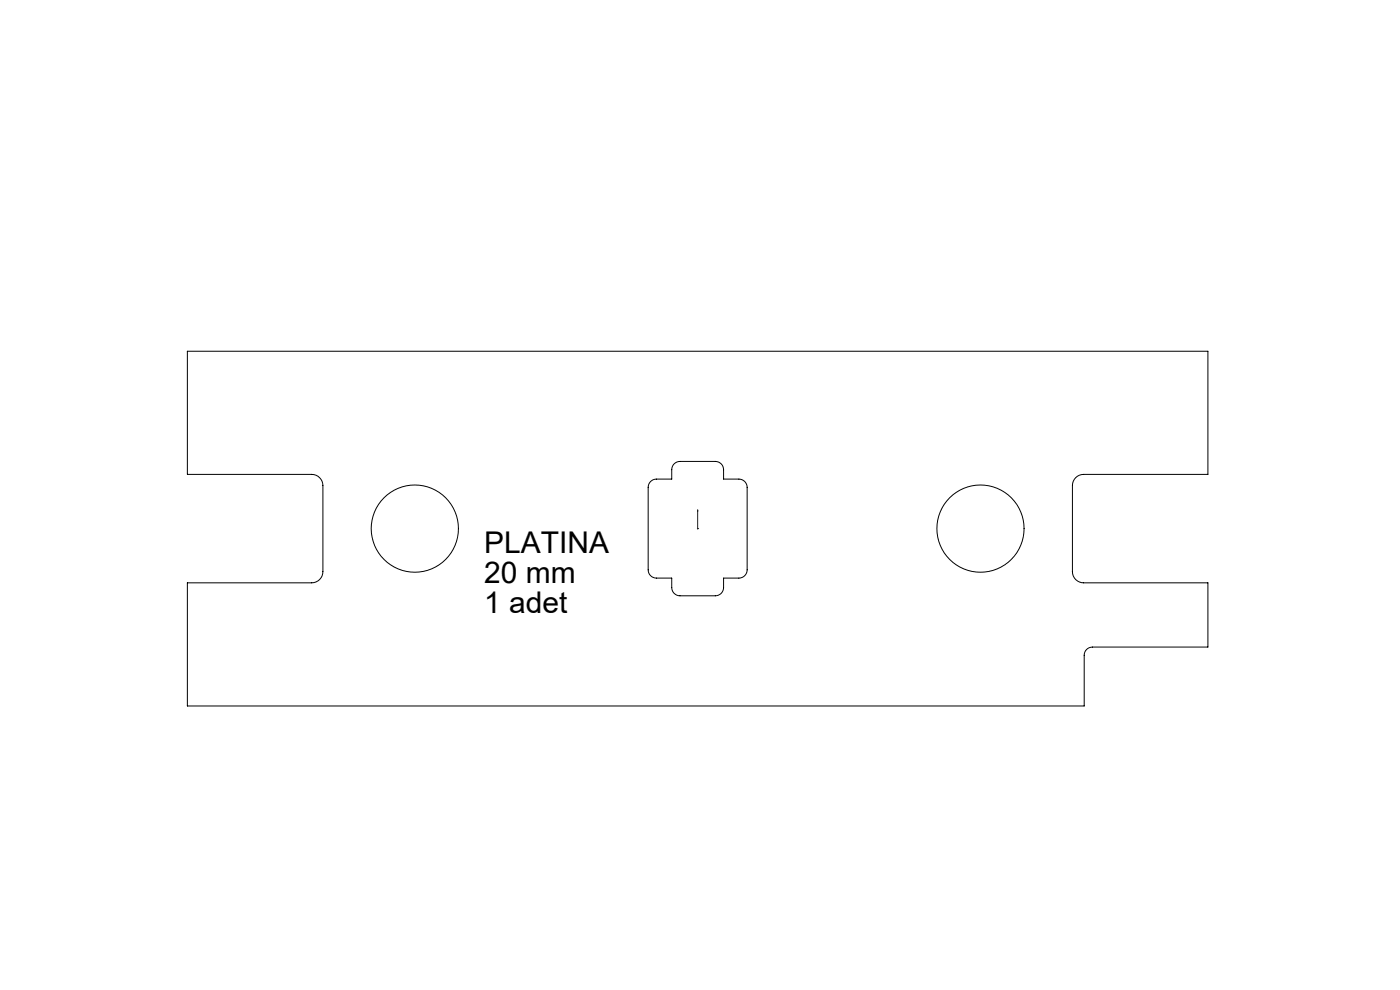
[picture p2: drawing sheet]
<svg xmlns="http://www.w3.org/2000/svg" width="1188mm" height="840mm" viewBox="0 0 1188 840" stroke-linecap="round" stroke-linejoin="round" font-family="sans-serif">
<defs><g id="words">
<g font-size="25.4">
<text x="411" y="469">PLATINA</text>
<text x="411" y="495">20 mm</text>
<text x="411" y="520">1 adet</text>
</g>
</g></defs>
<g fill="none" stroke="#000" stroke-width=".85">
<path d="M159 298h866v105h-105a9 9 0 0 0-10 9v73a9 9 0 0 0 10 10h105v54h-98a7 7 0 0 0-7 7v43h-761v-104h106a10 10 0 0 0 9-10v-73a10 10 0 0 0-9-9h-106zM552 409l4-2h14v-8a7 7 0 0 1 7-7h30a7 7 0 0 1 7 7v8h13a7 7 0 0 1 7 7v70a7 7 0 0 1-7 7h-13v8a7 7 0 0 1-7 7h-30a7 7 0 0 1-7-7v-8h-13a7 7 0 0 1-7-7v-70l1-3z"/>
<circle cx="352" cy="449" r="37"/>
<circle cx="832" cy="449" r="37"/>
</g>
<path d="M592 433v1v-1M592 433v16M592 448v1zM592 449h.1" fill="none" stroke="#00f" stroke-width=".85"/>
<path d="M592 449h1M592 448v1" fill="none" stroke="#808080" stroke-width=".85"/>
<path d="M592 433v1zM592 448v1z" fill="#00f"/>
<use href="#words"/>
</svg>
